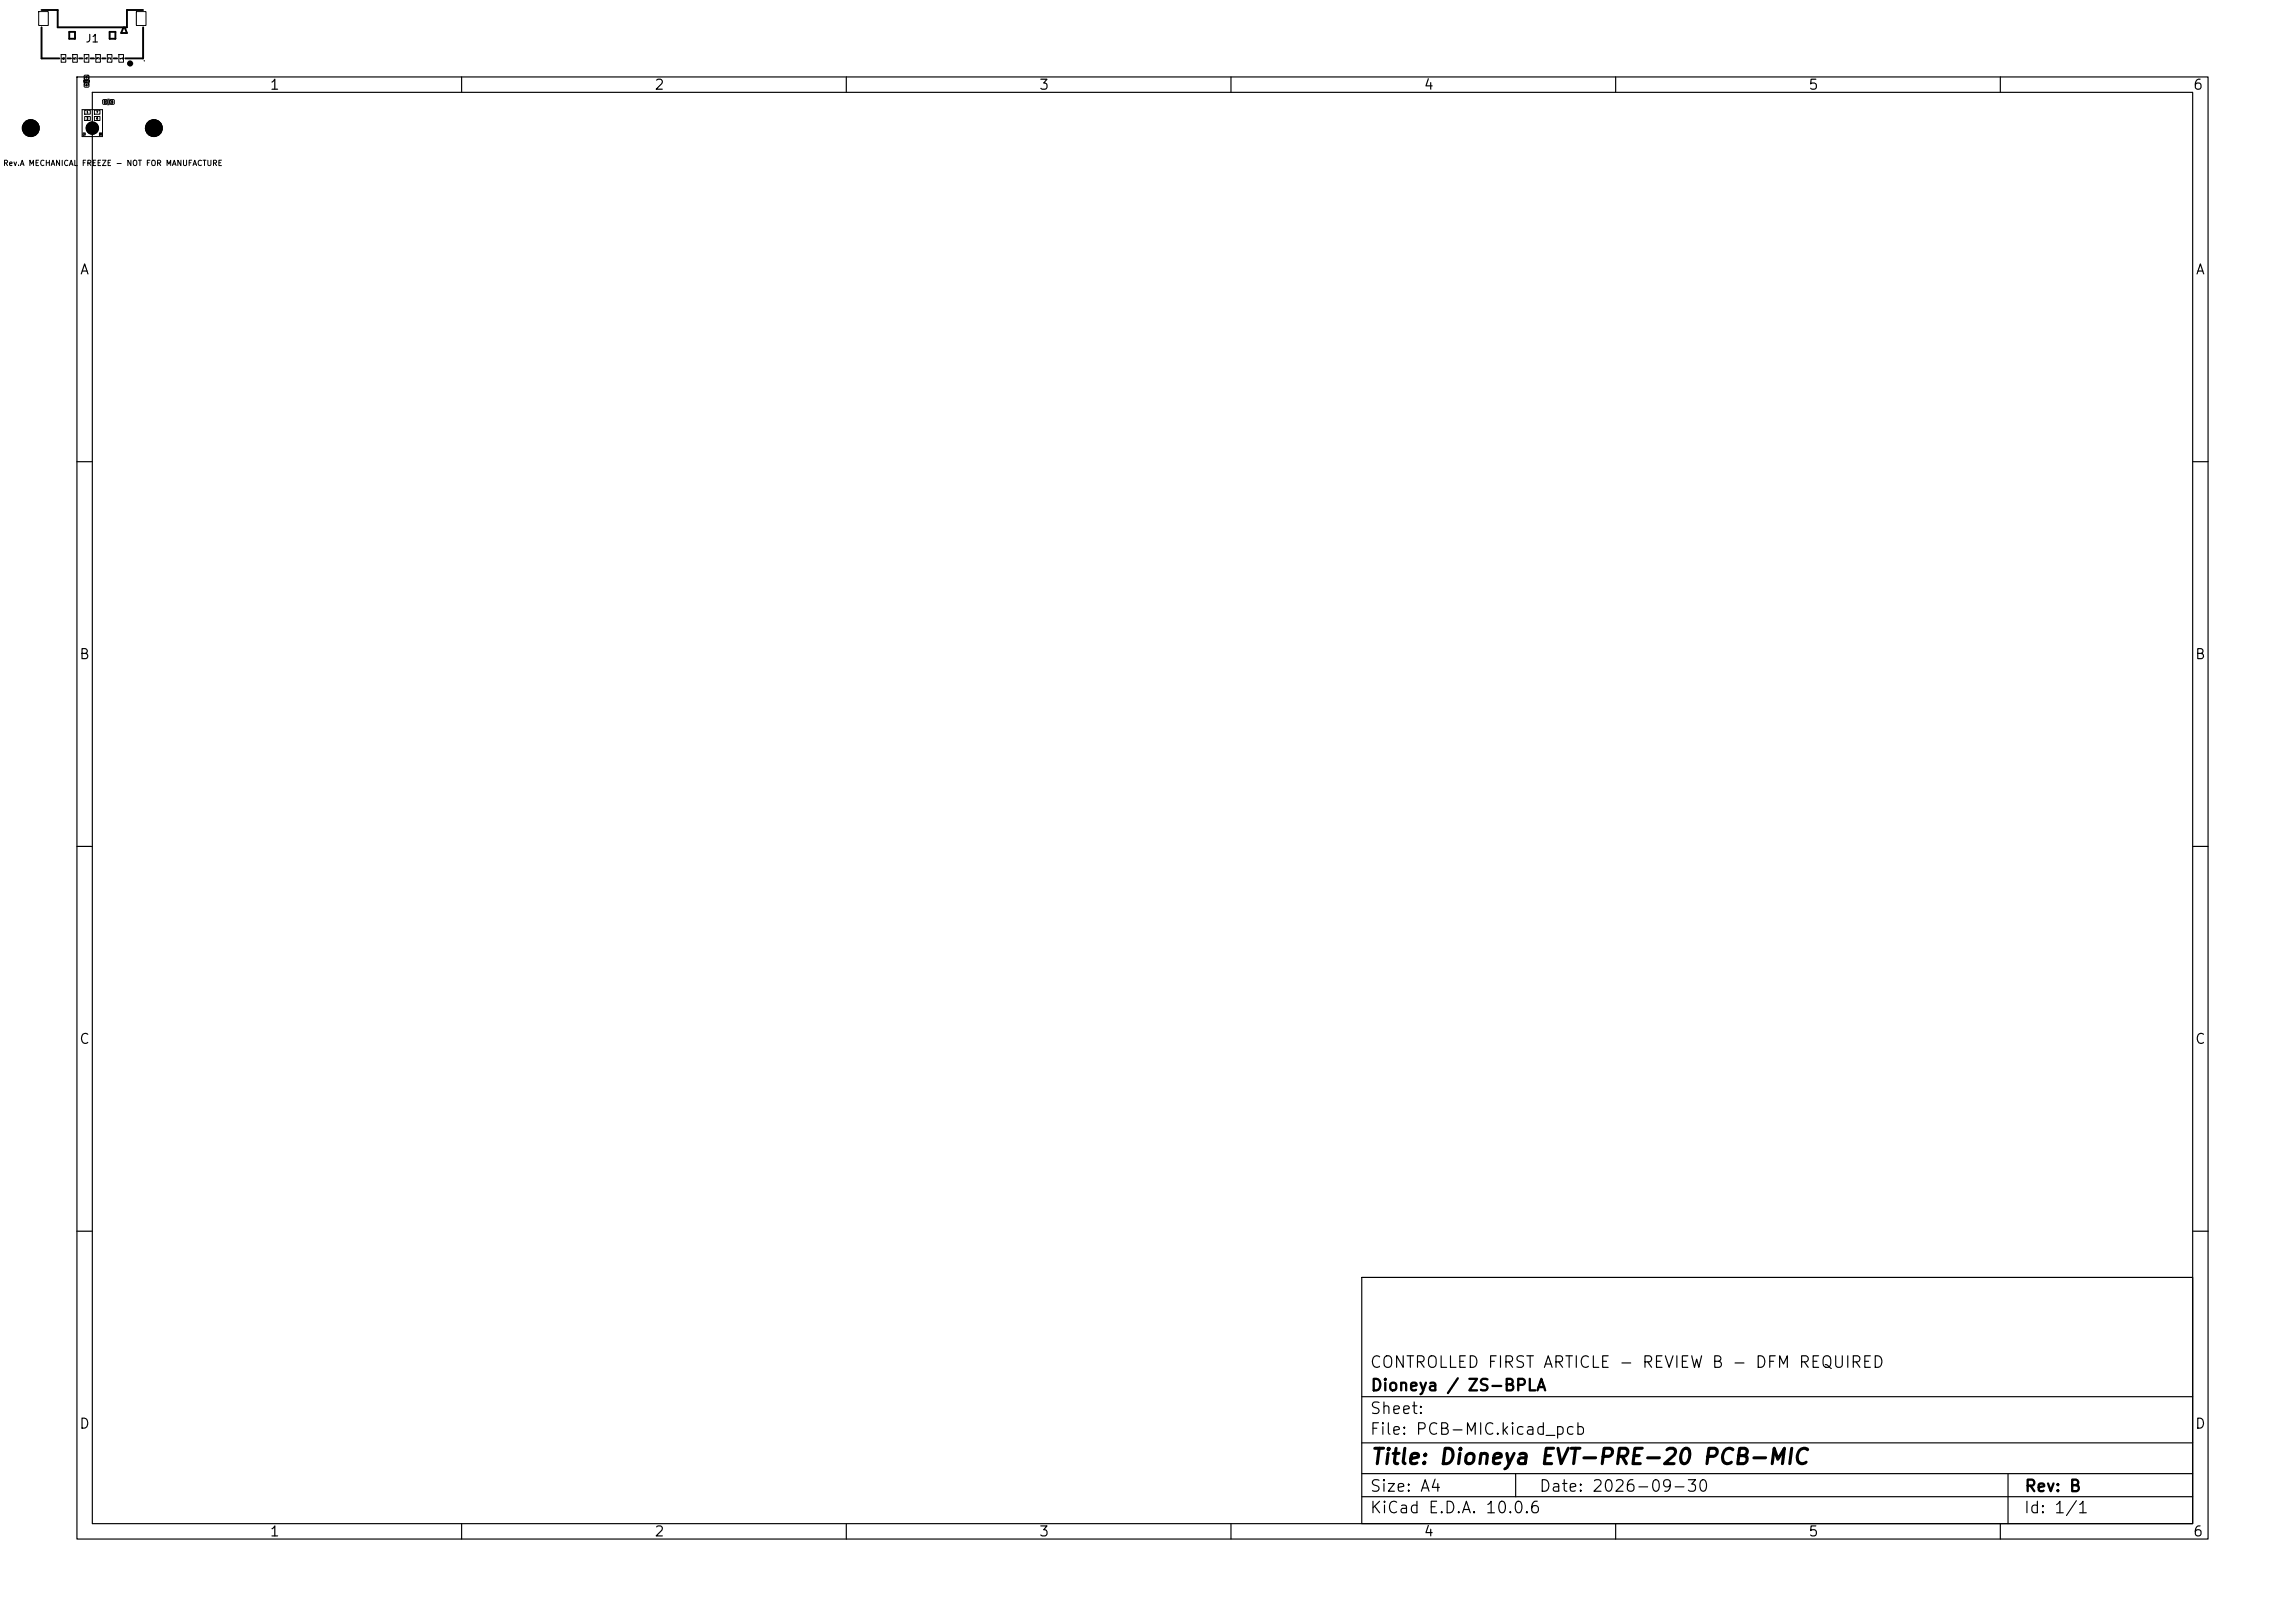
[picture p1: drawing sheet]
<svg xmlns="http://www.w3.org/2000/svg" width="297mm" height="210mm" viewBox="0 0 297 210" stroke-linecap="round" stroke-linejoin="round" font-family="sans-serif">
<defs><g id="words">
<text font-size="2" x="178" y="190.8">Title: Dioneya EVT-PRE-20 PCB-MIC</text>
<g font-size="1.5">
<text x="178" y="178.1">CONTROLLED FIRST ARTICLE - REVIEW B - DFM REQUIRED</text>
<text x="178" y="184.1">Sheet:</text>
<text x="178" y="181.1">Dioneya / ZS-BPLA</text>
<text x="178" y="186.8">File: PCB-MIC.kicad_pcb</text>
<text x="178" y="197">KiCad E.D.A. 10.0.6</text>
<text x="178" y="194.2">Size: A4</text>
<text x="200" y="194.2">Date: 2026-09-30</text>
<text x="263" y="197">Id: 1/1</text>
<text x="263" y="194.2">Rev: B</text>
</g>
<g font-size="1.3">
<text x="35" y="12">1</text>
<text x="85" y="12">2</text>
<text x="135" y="12">3</text>
<text x="185" y="12">4</text>
<text x="235" y="12">5</text>
<text x="285" y="12">6</text>
<text x="10.3" y="36">A</text>
<text x="285.3" y="36">A</text>
<text x="10.2" y="86">B</text>
<text x="285.2" y="86">B</text>
<text x="10.2" y="136">C</text>
<text x="285.2" y="136">C</text>
<text x="10.2" y="186">D</text>
<text x="285.2" y="186">D</text>
<text x="35" y="200">1</text>
<text x="85" y="200">2</text>
<text x="135" y="200">3</text>
<text x="185" y="200">4</text>
<text x="235" y="200">5</text>
<text x="285" y="200">6</text>
</g>
<text font-size="1" x="11" y="5.8">J1</text>
<g font-size=".7">
<text x="-.9" y="21.7">C Rev.A MECHANICAL</text>
<text x="10.6" y="21.7">FREEZE - NOT FOR MANUFACTURE</text>
</g>
<g font-size=".3">
<text x="8.5" y="7.8" transform="rotate(-90 8.5 7.8)">6</text>
<text x="10" y="7.8" transform="rotate(-90 10 7.8)">5</text>
<text x="11.4" y="10.8" transform="rotate(-90 11.4 10.8)">R1</text>
<text x="11.5" y="7.8" transform="rotate(-90 11.5 7.8)">4</text>
<text x="13" y="7.8" transform="rotate(-90 13 7.8)">3</text>
<text x="14.5" y="7.8" transform="rotate(-90 14.5 7.8)">2</text>
<text x="16" y="7.8" transform="rotate(-90 16 7.8)">1</text>
<text x="13.8" y="13.4">C1</text>
</g>
<g font-size=".2">
<text x="11.1" y="10.2">1</text>
<text x="11.1" y="11.2">2</text>
<text x="11.2" y="14.8">1</text>
<text x="11.2" y="15.6">2</text>
<text x="12.5" y="15.6">6</text>
<text x="12.5" y="14.8">7</text>
<text x="13.8" y="13.4" transform="rotate(-90 13.8 13.4)">1</text>
<text x="14.7" y="13.4" transform="rotate(-90 14.7 13.4)">2</text>
</g>
</g></defs>
<g fill="none" stroke="#000" stroke-width=".15">
<path d="M10 10h277v190h-277zM12 12h273v186h-273zM60 10v2M110 10v2M160 10v2M210 10v2M260 10v2M10 60h2M285 60h2M10 110h2M285 110h2M10 160h2"/>
<path d="M177 166h108v32h-108zM285 160h2M60 198v2M110 198v2M160 198v2M177 194.5h108M177 191.5h108M177 187.5h108M177 181.5h108M197 191.5v3M210 198v2M260 198v2"/>
<path d="M261 191.5v6.5"/>
</g>
<g fill="none" stroke="#000" stroke-width=".13">
<path d="M5 1.5h1.3v1.8h-1.3zM7.9 7.1h.6v1h-.6zM9.4 7.1h.6v1h-.6zM10.7 14.3h2.6v3.5h-2.6zM10.8 17.3h.3v.3h-.3zM10.9 10.4v.3M10.9 7.1h.6v1h-.6zM11 9.8h.5v.5h-.5zM11 10.8h.5v.5h-.5zM11 10h.5v1.1h-.5zM11 14.3h.7v.5h-.7zM11 15.1h.7v.6h-.7z"/>
<path d="M11.2 16.6h.3v.1h-.3zM11.2 16.7h.3v.1l-.3 .1zM11.2 16.4l.3 .1v.1h-.3zM11.2 16.9l.3-.1 .1 .1-.3 .1zM11.3 16.3l.3 .1-.1 .1-.3-.1zM11.3 17l.2-.1 .1 .1-.2 .2zM11.4 16.1l.2 .2-.1 .1-.2-.1zM11.4 17.2l.2-.2 .1 .1-.2 .2zM11.5 16l.2 .2-.1 .1-.2-.2zM11.5 16l.1-.1 .2 .3-.1 .1zM11.6 15.9h.2l.1 .2-.2 .1zM11.6 10.4v.3"/>
<path d="M11.7 17l.1 .1-.2 .3-.1-.1zM11.7 17.1l.2 .1-.1 .2h-.2zM11.8 15.9l.1-.1 .1 .3-.2 .1zM11.8 17.1l.2 .1-.1 .3-.1-.1zM11.9 15.8h.2v.3h-.2zM11.9 17.2h.2v.3h-.2zM12 17.2l.2-.1v.3l-.1 .1zM12.1 15.8l.1 .1v.3l-.2-.1zM12.1 17.2l.2-.1 .1 .3h-.2zM12.2 17.1l.1-.1 .2 .3-.1 .1zM12.2 15.9h.2l-.1 .3-.2-.1zM12.3 15.1h.7v.6h-.7z"/>
<path d="M12.3 14.3h.7v.5h-.7zM12.4 16.3l.2-.2 .1 .2-.2 .1zM12.4 15.9l.1 .1-.2 .3-.1-.1zM12.4 17l.2 .2-.1 .1-.2-.2zM12.4 16.4l.3-.1 .1 .1-.3 .1zM12.4 7.1h.7v1h-.7zM12.5 16.9l.2 .1-.1 .2-.2-.2zM12.5 16.5l.3-.1v.2h-.3zM12.5 16.8l.3 .1-.1 .1-.3-.1zM12.5 16.6h.3v.1h-.3zM12.5 16.7h.3v.2l-.3-.1zM12.5 16l.1 .1-.2 .2-.1-.1z"/>
<path d="M12.9 17.3h.3v.3h-.3zM13.4 13h.5v.5h-.5zM13.6 13h1v.5h-1zM14 7.1h.6v1h-.6zM14 12.9h.2M14 13.6h.2M14.3 13h.5v.5h-.5zM15.5 7.1h.6v1h-.6zM17.7 1.5h1.3v1.8h-1.3z"/>
<circle cx="4" cy="16.6" r="1.1"/>
<circle cx="12" cy="16.6" r=".4"/>
<circle cx="18.8" cy="7.9" r=".03"/>
<circle cx="20" cy="16.6" r="1.1"/>
</g>
<path d="M5.4 1.3h2.1v2.3h9v-2.3h2.1M5.4 3.6v4h2.3M8.8 7.6h.4M9 4.1h.8v.9h-.8zM10.3 7.6h.4M11.8 7.6h.4M13.3 7.6h.4M14.3 4.1h.7v.9h-.7zM14.8 7.6h.4M16 3.6l-.2 .7h.7l-.3-.7M18.6 3.6v4h-2.3" fill="none" stroke="#000" stroke-width=".25"/>
<circle cx="16.9" cy="8.3" r=".2" fill="none" stroke="#000" stroke-width=".4"/>
<g fill="#000" stroke="#000" stroke-width=".13">
<circle cx="4" cy="16.6" r="1.1"/>
<circle cx="12" cy="16.6" r=".4"/>
<circle cx="20" cy="16.6" r="1.1"/>
</g>
<use href="#words"/>
</svg>
